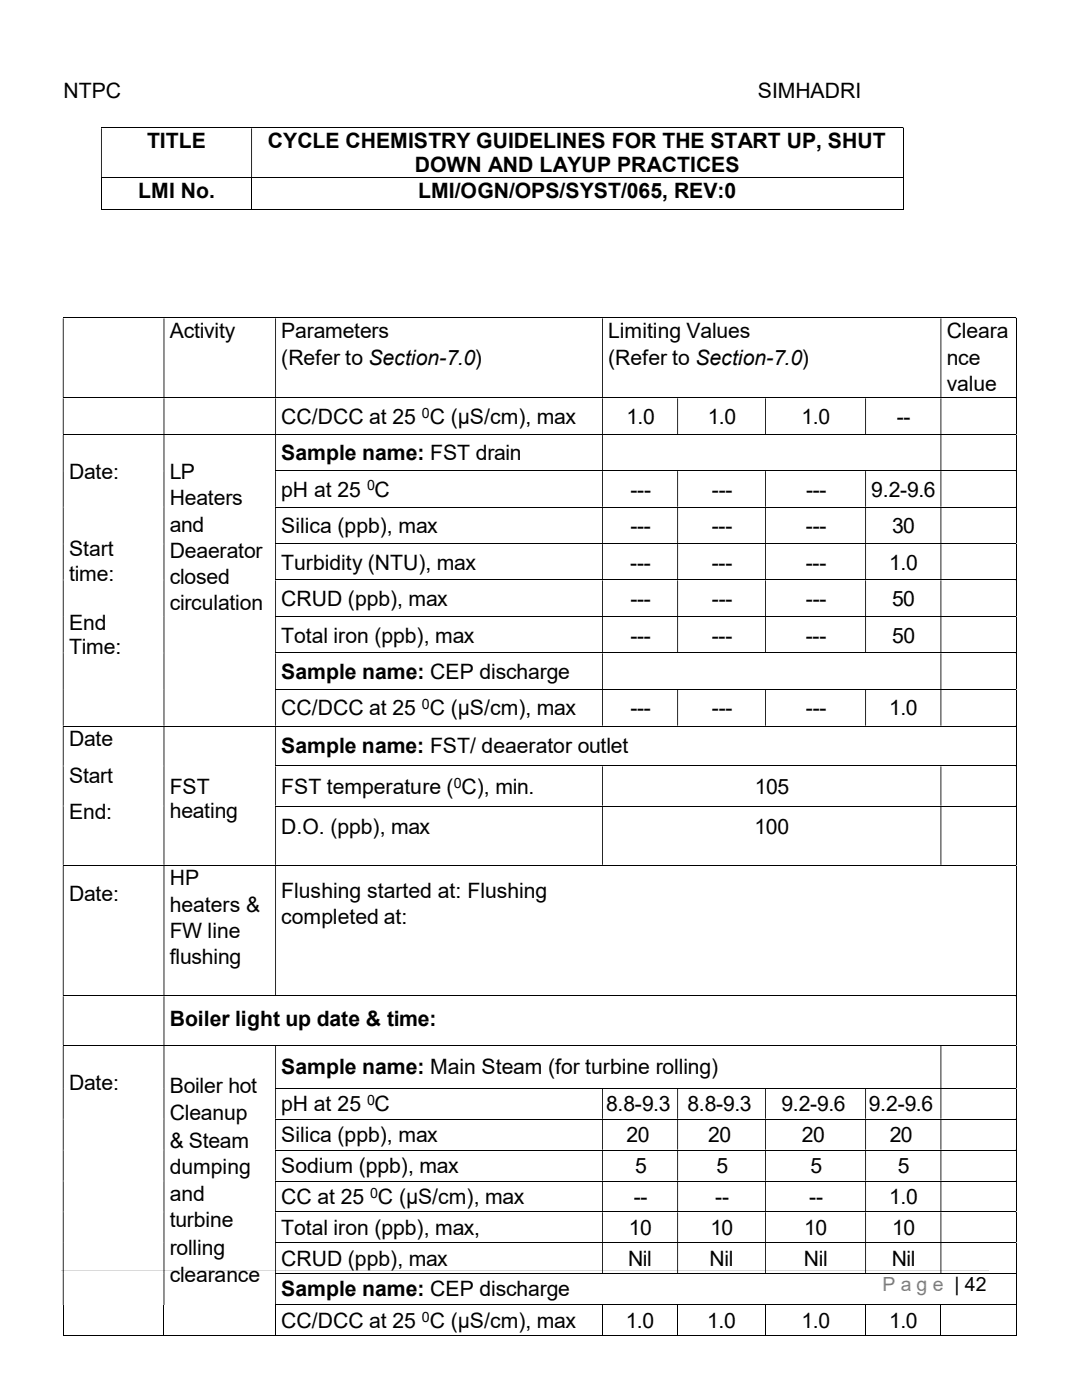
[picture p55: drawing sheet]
<svg xmlns="http://www.w3.org/2000/svg" width="216mm" height="279mm" viewBox="0 0 216 279" stroke-linecap="round" stroke-linejoin="round" font-family="sans-serif">
<defs><g id="words">
<g font-size="4.2">
<text x="12.7" y="19.6">NTPC</text>
<text x="151.2" y="19.6">SIMHADRI</text>
<text x="29.3" y="29.5">TITLE</text>
<text x="53.5" y="29.5">CYCLE CHEMISTRY GUIDELINES FOR THE START UP, SHUT</text>
<text x="82.8" y="34.4">DOWN AND LAYUP PRACTICES</text>
<text x="27.6" y="39.5">LMI No.</text>
<text x="83.4" y="39.5">LMI/OGN/OPS/SYST/065, REV:0</text>
<text x="33.9" y="67.5">Activity</text>
<text x="56.1" y="67.5">Parameters</text>
<text x="121.4" y="67.5">Limiting Values</text>
<text x="188.9" y="67.5">Cleara</text>
<text x="56.1" y="72.8">(Refer to Section-7.0)</text>
<text x="121.4" y="72.8">(Refer to Section-7.0)</text>
<text x="188.9" y="72.8">nce</text>
<text x="188.9" y="78">value</text>
<text x="56.1" y="84.6">CC/DCC at 25 C (μS/cm), max</text>
<text x="125" y="84.6">1.0</text>
<text x="141.2" y="84.6">1.0</text>
<text x="159.9" y="84.6">1.0</text>
<text x="178.9" y="84.6">--</text>
<text x="13.8" y="95.5">Date:</text>
<text x="33.9" y="95.6">LP</text>
<text x="56.1" y="91.9">Sample name: FST drain</text>
<text x="33.9" y="100.8">Heaters</text>
<text x="56.1" y="99.1">pH at 25 C</text>
<text x="125.8" y="99.1">---</text>
<text x="142.1" y="99.1">---</text>
<text x="160.8" y="99.1">---</text>
<text x="173.8" y="99.1">9.2-9.6</text>
<text x="33.9" y="106.1">and</text>
<text x="56.1" y="106.4">Silica (ppb), max</text>
<text x="125.8" y="106.4">---</text>
<text x="142" y="106.4">---</text>
<text x="160.8" y="106.4">---</text>
<text x="178" y="106.4">30</text>
<text x="13.8" y="111">Start</text>
<text x="33.9" y="111.3">Deaerator</text>
<text x="56.1" y="113.7">Turbidity (NTU), max</text>
<text x="125.8" y="113.7">---</text>
<text x="142" y="113.7">---</text>
<text x="160.8" y="113.7">---</text>
<text x="177.4" y="113.7">1.0</text>
<text x="13.8" y="115.9">time:</text>
<text x="33.9" y="116.6">closed</text>
<text x="13.8" y="125.6">End</text>
<text x="33.9" y="121.8">circulation</text>
<text x="56.1" y="120.9">CRUD (ppb), max</text>
<text x="125.8" y="120.9">---</text>
<text x="142" y="120.9">---</text>
<text x="160.8" y="120.9">---</text>
<text x="178" y="120.9">50</text>
<text x="13.8" y="130.5">Time:</text>
<text x="56.1" y="128.2">Total iron (ppb), max</text>
<text x="125.8" y="128.2">---</text>
<text x="142" y="128.2">---</text>
<text x="160.8" y="128.2">---</text>
<text x="178" y="128.2">50</text>
<text x="56.1" y="135.5">Sample name: CEP discharge</text>
<text x="56.1" y="142.8">CC/DCC at 25 C (μS/cm), max</text>
<text x="125.8" y="142.8">---</text>
<text x="142.1" y="142.8">---</text>
<text x="160.8" y="142.8">---</text>
<text x="177.4" y="142.8">1.0</text>
<text x="13.8" y="148.9">Date</text>
<text x="56.1" y="150.2">Sample name: FST/ deaerator outlet</text>
<text x="13.8" y="156.3">Start</text>
<text x="33.9" y="158.4">FST</text>
<text x="56.1" y="158.4">FST temperature ( C), min.</text>
<text x="150.6" y="158.4">105</text>
<text x="13.8" y="163.5">End:</text>
<text x="33.9" y="163.2">heating</text>
<text x="56.1" y="166.4">D.O. (ppb), max</text>
<text x="150.6" y="166.4">100</text>
<text x="13.8" y="179.7">Date:</text>
<text x="33.9" y="176.7">HP</text>
<text x="56.1" y="179.2">Flushing started at: Flushing</text>
<text x="33.9" y="182">heaters &amp;</text>
<text x="56.1" y="184.4">completed at:</text>
<text x="33.9" y="187.2">FW line</text>
<text x="33.9" y="192.4">flushing</text>
<text x="33.9" y="204.7">Boiler light up date &amp; time:</text>
<text x="56.1" y="214.3">Sample name: Main Steam (for turbine rolling)</text>
<text x="13.8" y="217.5">Date:</text>
<text x="33.9" y="218.2">Boiler hot</text>
<text x="56.1" y="221.7">pH at 25 C</text>
<text x="120.9" y="221.7">8.8-9.3</text>
<text x="137.2" y="221.7">8.8-9.3</text>
<text x="155.9" y="221.7">9.2-9.6</text>
<text x="173.4" y="221.7">9.2-9.6</text>
<text x="33.9" y="223.5">Cleanup</text>
<text x="33.9" y="229.1">&amp; Steam</text>
<text x="56.1" y="228">Silica (ppb), max</text>
<text x="125" y="228">20</text>
<text x="141.3" y="228">20</text>
<text x="160" y="228">20</text>
<text x="177.5" y="228">20</text>
<text x="33.9" y="234.4">dumping</text>
<text x="33.9" y="239.6">and</text>
<text x="56.1" y="234.1">Sodium (ppb), max</text>
<text x="126.7" y="234.1">5</text>
<text x="142.9" y="234.1">5</text>
<text x="161.7" y="234.1">5</text>
<text x="179.2" y="234.1">5</text>
<text x="33.9" y="244.9">turbine</text>
<text x="56.1" y="240.3">CC at 25 C (μS/cm), max</text>
<text x="126.5" y="240.3">--</text>
<text x="142.7" y="240.3">--</text>
<text x="161.5" y="240.3">--</text>
<text x="177.4" y="240.3">1.0</text>
<text x="33.9" y="250.5">rolling</text>
<text x="56.1" y="246.5">Total iron (ppb), max,</text>
<text x="125.5" y="246.5">10</text>
<text x="141.8" y="246.5">10</text>
<text x="160.5" y="246.5">10</text>
<text x="178" y="246.5">10</text>
<text x="33.9" y="255.8">clearance</text>
<text x="56.1" y="252.6">CRUD (ppb), max</text>
<text x="125.3" y="252.6">Nil</text>
<text x="141.6" y="252.6">Nil</text>
<text x="160.4" y="252.6">Nil</text>
<text x="177.9" y="252.6">Nil</text>
<text x="56.1" y="258.6">Sample name: CEP discharge</text>
<text x="56.1" y="265">CC/DCC at 25 C (μS/cm), max</text>
<text x="124.9" y="265">1.0</text>
<text x="141.1" y="265">1.0</text>
<text x="159.9" y="265">1.0</text>
<text x="177.4" y="265">1.0</text>
</g>
<text font-size="3.9" fill="#7f7f7f" x="176.1" y="257.6">P a g e | 42</text>
<g font-size="2.8">
<text x="84.2" y="83.4">0</text>
<text x="73.2" y="97.9">0</text>
<text x="84.2" y="141.6">0</text>
<text x="90.6" y="157.2">0</text>
<text x="73.2" y="220.4">0</text>
<text x="73.8" y="239.1">0</text>
<text x="84.2" y="263.7">0</text>
</g>
</g></defs>
<g fill="none" stroke="#000" stroke-width=".2">
<path d="M20.2 25.5h160M20.2 35.5h160M20.2 35.6v6.4M50.2 35.6v6.4M180.3 25.6v9.8M180.3 35.6v6.4M20.2 41.9h29.9M50.3 41.9h129.9M12.5 63.5h190.1M12.5 79.4h190.1M202.7 63.5v15.8M202.7 79.5v7.1"/>
<path d="M12.5 86.7h190.1M54.9 93.9h147.7M202.7 86.8v7.1M202.7 94v7.1M54.9 101.2h147.7M54.9 108.5h147.7M54.9 115.7h147.7M202.7 101.3v7.1M202.7 108.6v7.1M202.7 115.8v7.1M54.9 123h147.7M54.9 130.3h147.7"/>
<path d="M54.9 137.6h147.7M202.7 123.1v7.1M202.7 130.4v7.1M202.7 137.7v7.1M12.5 144.9h190.1M54.9 152.9h147.7M202.7 145v7.8M202.7 153v7.8M12.5 172.7h190.1M54.9 160.9h147.7M202.7 161v11.6M202.7 172.8v25.9"/>
<path d="M12.5 198.8h190.1M202.7 198.8v9.8M12.5 208.7h190.1M54.9 217.2h147.7M202.7 208.7v8.4M202.7 217.3v6M54.9 223.4h147.7M54.9 229.5h147.7M54.9 235.7h147.7M202.7 223.4v6M202.7 229.6v6M202.7 235.8v6"/>
<path d="M54.9 241.9h147.7M54.9 248h147.7M54.9 254.2h147.7M202.7 241.9v6M202.7 248.1v6M202.7 254.3v6M12.5 266.5h20.1M12.6 260.4v6.2M32.7 260.4v6.2M32.8 266.5h22.1M54.9 260.3h147.7M55 260.4v6.2"/>
<path d="M55.1 266.5h65M120.2 260.4v6.2M120.3 266.5h14.8M135.2 260.4v6.2M135.3 266.5h17.4M152.7 260.4v6.2M152.8 266.5h19.8M172.7 260.4v6.2M172.8 266.5h14.9M187.7 260.4v6.2M187.8 266.5h14.8M202.7 260.4v6.2"/>
</g>
<g fill="#000">
<path d="M180.2 25.4h.1v.2h-.1zM20.2 25.6h.1v9.8h-.1zM50.1 25.6h.2v9.8h-.2z" fill-rule="evenodd"/>
<path d="M202.6 63.4h.2v.1h-.2zM12.5 63.5h.2v15.8h-.2zM32.6 63.5h.2v15.8h-.2zM54.9 63.5h.2v15.8h-.2zM120.1 63.5h.2v15.8h-.2zM187.7 63.5h.1v15.8h-.1z" fill-rule="evenodd"/>
<path d="M202.6 79.3h.2v.2h-.2zM12.5 79.5h.2v7.1h-.2zM32.6 79.5h.2v7.1h-.2zM54.9 79.5h.2v7.1h-.2zM120.1 79.5h.2v7.1h-.2zM135.1 79.5h.2v7.1h-.2zM152.7 79.5h.1v7.1h-.1zM172.6 79.5h.2v7.1h-.2zM187.7 79.5h.1v7.1h-.1z" fill-rule="evenodd"/>
<path d="M12.5 93.9h.2v.1h-.2zM32.6 93.9h.2v.1h-.2z" fill-rule="evenodd"/>
<path d="M202.6 86.6h.2v.2h-.2zM12.5 86.8h.2v7.1h-.2zM32.6 86.8h.2v7.1h-.2zM54.9 86.8h.2v7.1h-.2zM120.1 86.8h.2v7.1h-.2zM187.7 86.8h.1v7.1h-.1z" fill-rule="evenodd"/>
<path d="M202.6 93.9h.2v.1h-.2zM12.5 94h.2v7.1h-.2zM32.6 94h.2v7.1h-.2zM54.9 94h.2v7.1h-.2zM120.1 94h.2v7.1h-.2zM135.1 94h.2v7.1h-.2zM152.7 94h.1v7.1h-.1zM172.6 94h.2v7.1h-.2zM187.7 94h.1v7.1h-.1z" fill-rule="evenodd"/>
<path d="M12.5 101.1h.2v.2h-.2zM32.6 101.1h.2v.2h-.2z" fill-rule="evenodd"/>
<path d="M12.5 108.4h.2v.2h-.2zM32.6 108.4h.2v.2h-.2z" fill-rule="evenodd"/>
<path d="M12.5 115.7h.2v.1h-.2zM32.6 115.7h.2v.1h-.2z" fill-rule="evenodd"/>
<path d="M202.6 101.1h.2v.2h-.2zM12.5 101.3h.2v7.1h-.2zM32.6 101.3h.2v7.1h-.2zM54.9 101.3h.2v7.1h-.2zM120.1 101.3h.2v7.1h-.2zM135.1 101.3h.2v7.1h-.2zM152.7 101.3h.1v7.1h-.1zM172.6 101.3h.2v7.1h-.2zM187.7 101.3h.1v7.1h-.1z" fill-rule="evenodd"/>
<path d="M202.6 108.4h.2v.2h-.2zM12.5 108.6h.2v7.1h-.2zM32.6 108.6h.2v7.1h-.2zM54.9 108.6h.2v7.1h-.2zM120.1 108.6h.2v7.1h-.2zM135.1 108.6h.2v7.1h-.2zM152.7 108.6h.1v7.1h-.1zM172.6 108.6h.2v7.1h-.2zM187.7 108.6h.1v7.1h-.1z" fill-rule="evenodd"/>
<path d="M202.6 115.7h.2v.1h-.2zM12.5 115.8h.2v7.1h-.2zM32.6 115.8h.2v7.1h-.2zM54.9 115.8h.2v7.1h-.2zM120.1 115.8h.2v7.1h-.2zM135.1 115.8h.2v7.1h-.2zM152.7 115.8h.1v7.1h-.1zM172.6 115.8h.2v7.1h-.2zM187.7 115.8h.1v7.1h-.1z" fill-rule="evenodd"/>
<path d="M12.5 122.9h.2v.2h-.2zM32.6 122.9h.2v.2h-.2z" fill-rule="evenodd"/>
<path d="M12.5 130.2h.2v.2h-.2zM32.6 130.2h.2v.2h-.2z" fill-rule="evenodd"/>
<path d="M12.5 137.5h.2v.2h-.2zM32.6 137.5h.2v.2h-.2z" fill-rule="evenodd"/>
<path d="M202.6 122.9h.2v.2h-.2zM12.5 123.1h.2v7.1h-.2zM32.6 123.1h.2v7.1h-.2zM54.9 123.1h.2v7.1h-.2zM120.1 123.1h.2v7.1h-.2zM135.1 123.1h.2v7.1h-.2zM152.7 123.1h.1v7.1h-.1zM172.6 123.1h.2v7.1h-.2zM187.7 123.1h.1v7.1h-.1z" fill-rule="evenodd"/>
<path d="M202.6 130.2h.2v.2h-.2zM12.5 130.4h.2v7.1h-.2zM32.6 130.4h.2v7.1h-.2zM54.9 130.4h.2v7.1h-.2zM120.1 130.4h.2v7.1h-.2zM187.7 130.4h.1v7.1h-.1z" fill-rule="evenodd"/>
<path d="M202.6 137.5h.2v.2h-.2zM12.5 137.7h.2v7.1h-.2zM32.6 137.7h.2v7.1h-.2zM54.9 137.7h.2v7.1h-.2zM120.1 137.7h.2v7.1h-.2zM135.1 137.7h.2v7.1h-.2zM152.7 137.7h.1v7.1h-.1zM172.6 137.7h.2v7.1h-.2zM187.7 137.7h.1v7.1h-.1z" fill-rule="evenodd"/>
<path d="M12.5 152.8h.2v.2h-.2zM32.6 152.8h.2v.2h-.2z" fill-rule="evenodd"/>
<path d="M202.6 144.8h.2v.2h-.2zM12.5 145h.2v7.8h-.2zM32.6 145h.2v7.8h-.2zM54.9 145h.2v7.8h-.2z" fill-rule="evenodd"/>
<path d="M202.6 152.8h.2v.2h-.2zM12.5 153h.2v7.8h-.2zM32.6 153h.2v7.8h-.2zM54.9 153h.2v7.8h-.2zM120.1 153h.2v7.8h-.2zM187.7 153h.1v7.8h-.1z" fill-rule="evenodd"/>
<path d="M12.5 160.8h.2v.2h-.2zM32.6 160.8h.2v.2h-.2z" fill-rule="evenodd"/>
<path d="M202.6 160.8h.2v.2h-.2zM12.5 161h.2v11.6h-.2zM32.6 161h.2v11.6h-.2zM54.9 161h.2v11.6h-.2zM120.1 161h.2v11.6h-.2zM187.7 161h.1v11.6h-.1z" fill-rule="evenodd"/>
<path d="M202.6 172.6h.2v.2h-.2zM12.5 172.8h.2v25.9h-.2zM32.6 172.8h.2v25.9h-.2zM54.9 172.8h.2v25.9h-.2z" fill-rule="evenodd"/>
<path d="M202.6 198.7h.2v.1h-.2zM12.5 198.8h.2v9.8h-.2zM32.6 198.8h.2v9.8h-.2z" fill-rule="evenodd"/>
<path d="M12.5 217.1h.2v.2h-.2zM32.6 217.1h.2v.2h-.2z" fill-rule="evenodd"/>
<path d="M202.6 208.6h.2v.1h-.2zM12.5 208.7h.2v8.4h-.2zM32.6 208.7h.2v8.4h-.2zM54.9 208.7h.2v8.4h-.2zM187.7 208.7h.1v8.4h-.1z" fill-rule="evenodd"/>
<path d="M202.6 217.1h.2v.2h-.2zM12.5 217.3h.2v6h-.2zM32.6 217.3h.2v6h-.2zM54.9 217.3h.2v6h-.2zM120.1 217.3h.2v6h-.2zM135.1 217.3h.2v6h-.2zM152.7 217.3h.1v6h-.1zM172.6 217.3h.2v6h-.2zM187.7 217.3h.1v6h-.1z" fill-rule="evenodd"/>
<path d="M12.5 223.3h.2v.1h-.2zM32.6 223.3h.2v.1h-.2z" fill-rule="evenodd"/>
<path d="M12.5 229.4h.2v.2h-.2zM32.6 229.4h.2v.2h-.2z" fill-rule="evenodd"/>
<path d="M12.5 235.6h.2v.2h-.2zM32.6 235.6h.2v.2h-.2z" fill-rule="evenodd"/>
<path d="M202.6 223.3h.2v.1h-.2zM12.5 223.4h.2v6h-.2zM32.6 223.4h.2v6h-.2zM54.9 223.4h.2v6h-.2zM120.1 223.4h.2v6h-.2zM135.1 223.4h.2v6h-.2zM152.7 223.4h.1v6h-.1zM172.6 223.4h.2v6h-.2zM187.7 223.4h.1v6h-.1z" fill-rule="evenodd"/>
<path d="M202.6 229.4h.2v.2h-.2zM12.5 229.6h.2v6h-.2zM32.6 229.6h.2v6h-.2zM54.9 229.6h.2v6h-.2zM120.1 229.6h.2v6h-.2zM135.1 229.6h.2v6h-.2zM152.7 229.6h.1v6h-.1zM172.6 229.6h.2v6h-.2zM187.7 229.6h.1v6h-.1z" fill-rule="evenodd"/>
<path d="M202.6 235.6h.2v.2h-.2zM12.5 235.8h.2v6h-.2zM32.6 235.8h.2v6h-.2zM54.9 235.8h.2v6h-.2zM120.1 235.8h.2v6h-.2zM135.1 235.8h.2v6h-.2zM152.7 235.8h.1v6h-.1zM172.6 235.8h.2v6h-.2zM187.7 235.8h.1v6h-.1z" fill-rule="evenodd"/>
<path d="M12.5 241.8h.2v.1h-.2zM32.6 241.8h.2v.1h-.2z" fill-rule="evenodd"/>
<path d="M12.5 247.9h.2v.2h-.2zM32.6 247.9h.2v.2h-.2z" fill-rule="evenodd"/>
<path d="M12.5 254.1h.2v.2h-.2zM32.6 254.1h.2v.2h-.2z" fill-rule="evenodd"/>
<path d="M202.6 241.8h.2v.1h-.2zM12.5 241.9h.2v6h-.2zM32.6 241.9h.2v6h-.2zM54.9 241.9h.2v6h-.2zM120.1 241.9h.2v6h-.2zM135.1 241.9h.2v6h-.2zM152.7 241.9h.1v6h-.1zM172.6 241.9h.2v6h-.2zM187.7 241.9h.1v6h-.1z" fill-rule="evenodd"/>
<path d="M202.6 247.9h.2v.2h-.2zM12.5 248.1h.2v6h-.2zM32.6 248.1h.2v6h-.2zM54.9 248.1h.2v6h-.2zM120.1 248.1h.2v6h-.2zM135.1 248.1h.2v6h-.2zM152.7 248.1h.1v6h-.1zM172.6 248.1h.2v6h-.2zM187.7 248.1h.1v6h-.1z" fill-rule="evenodd"/>
<path d="M202.6 254.1h.2v.2h-.2zM12.5 254.3h.2v6h-.2zM32.6 254.3h.2v6h-.2zM54.9 254.3h.2v6h-.2z" fill-rule="evenodd"/>
<path d="M12.5 260.3h.2v.1h-.2zM32.6 260.3h.2v.1h-.2z" fill-rule="evenodd"/>
</g>
<path d="M180.2 35.4h.1v.2h-.1zM180.2 41.8h.1v.2h-.1zM202.6 260.3h.2v.1h-.2zM202.6 266.4h.2v.2h-.2z" fill="#000"/>
<path d="M12.2 253.6h185.2" fill="none" stroke="#d9d9d9" stroke-width=".2"/>
<use href="#words"/>
</svg>
